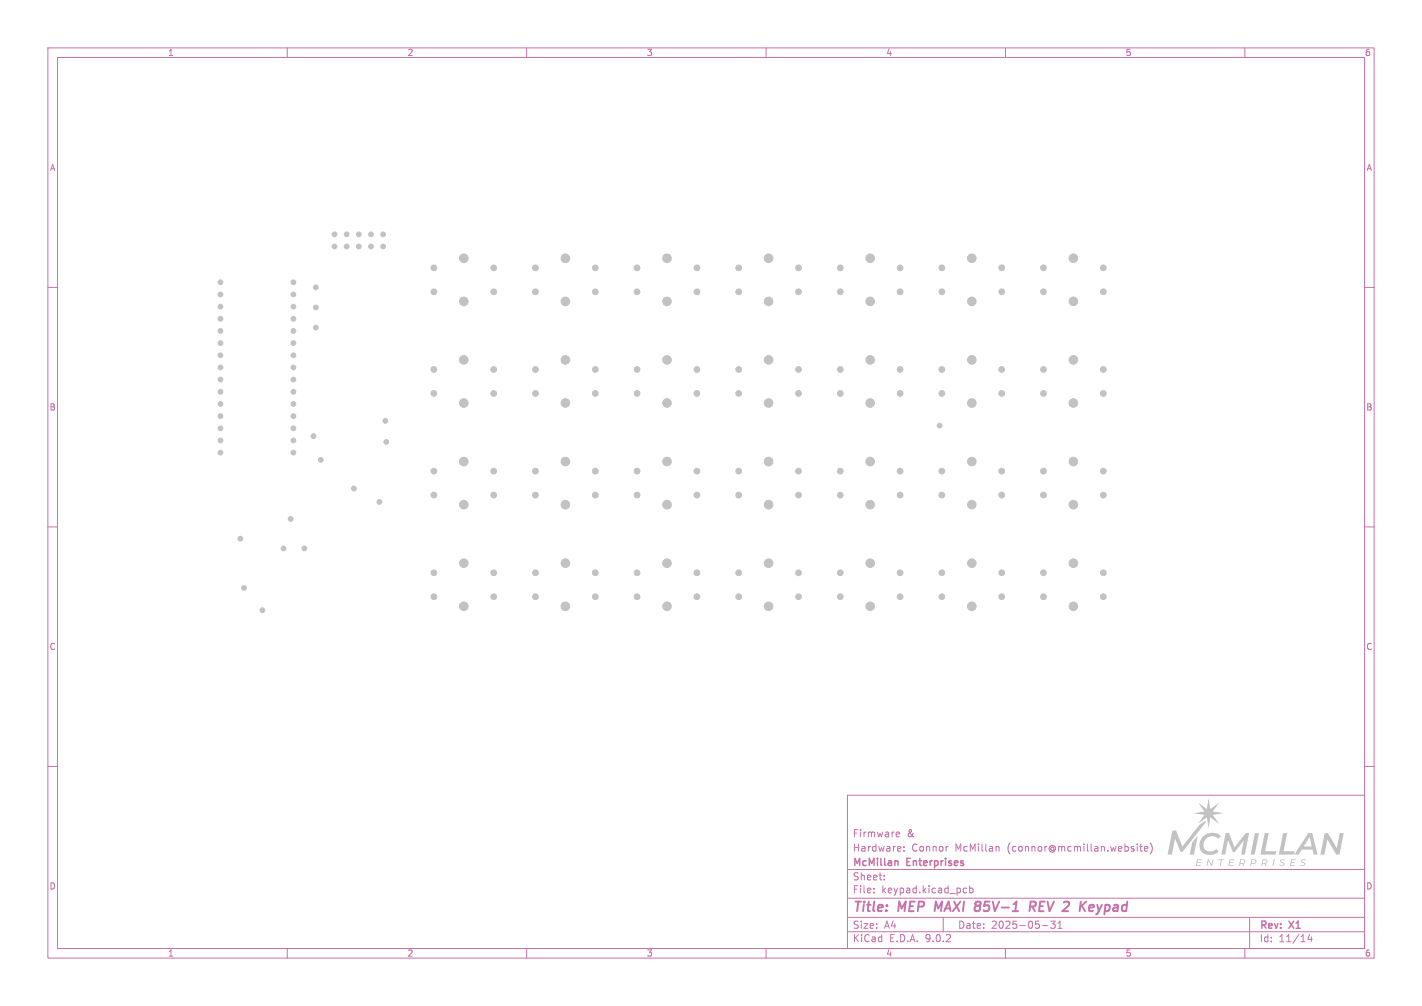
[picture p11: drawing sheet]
<svg xmlns="http://www.w3.org/2000/svg" width="297mm" height="210mm" viewBox="0 0 297 210" stroke-linecap="round" stroke-linejoin="round" font-family="sans-serif">
<defs><g id="words">
<g font-size="2.8" fill="#c872ab">
<text x="178" y="190.9">Title:</text>
<text x="187.7" y="190.9">MEP</text>
<text x="196.1" y="190.9">MAXI</text>
<text x="205.3" y="190.9">85V-1</text>
<text x="217.5" y="190.9">REV 2</text>
<text x="229.6" y="190.9">Keypad</text>
</g>
<g font-size="2.1" fill="#c872ab">
<text x="178" y="178">Hardware:</text>
<text x="178" y="175">Firmware</text>
<text x="189.4" y="175">&amp;</text>
<text x="190.4" y="178">Connor</text>
<text x="199.5" y="178">McMillan</text>
<text x="210.5" y="178">(connor@mcmillan.website)</text>
<text x="178" y="184">Sheet:</text>
<text x="178" y="181.2">McMillan</text>
<text x="189.5" y="181.2">Enterprises</text>
<text x="178" y="186.7">File:</text>
<text x="184.1" y="186.7">keypad.kicad_pcb</text>
<text x="178" y="196.9">KiCad</text>
<text x="178" y="194.1">Size:</text>
<text x="184.7" y="194.1">A4</text>
<text x="185.7" y="196.9">E.D.A.</text>
<text x="193.3" y="196.9">9.0.2</text>
<text x="200" y="194.1">Date:</text>
<text x="207" y="194.1">2025-05-31</text>
<text x="263" y="194.3">Rev:</text>
<text x="263" y="196.9">Id:</text>
<text x="267.1" y="196.9">11/14</text>
<text x="269.4" y="194.3">X1</text>
</g>
<g font-size="1.8" fill="#c872ab">
<text x="35" y="11.9">1</text>
<text x="85" y="11.9">2</text>
<text x="135" y="11.9">3</text>
<text x="185" y="11.9">4</text>
<text x="235" y="11.9">5</text>
<text x="285" y="11.9">6</text>
<text x="10.3" y="35.9">A</text>
<text x="285.4" y="35.9">A</text>
<text x="10.3" y="85.9">B</text>
<text x="285.3" y="85.9">B</text>
<text x="10.3" y="135.9">C</text>
<text x="285.3" y="135.9">C</text>
<text x="10.3" y="185.9">D</text>
<text x="285.3" y="185.9">D</text>
<text x="35" y="199.9">1</text>
<text x="85" y="199.9">2</text>
<text x="135" y="199.9">3</text>
<text x="185" y="199.9">4</text>
<text x="235" y="199.9">5</text>
<text x="285" y="199.9">6</text>
</g>
</g></defs>
<g fill="none" stroke="#c872ab" stroke-width=".21">
<path d="M10 10h277v190h-277zM12 12h273v186h-273zM60 10v2M110 10v2M160 10v2M210 10v2M260 10v2M10 60h2M285 60h2M10 110h2M285 110h2M10 160h2"/>
<path d="M177 166h108v32h-108zM187.2 174.6h.6M187.2 173.8l.5-.1 .2 .4-.7 .1M188.8 177.6v.1M188.8 176.8v.1M197.9 176.7h.1M208.2 176.7l.5 .2v.8M237.5 176.2v.1M237.5 176.7v1M238 176.7h.6M238.2 176.2v1.3l.4 .2M239 177.2l.7-.1v-.3l-.5-.1-.2 .2 .1 .7h.6"/>
<path d="M240.2 176a1.72 1.72 0 0 1 0 2.3M285 160h2M60 198v2M110 198v2M160 198v2M177 194.5h108M177 191.5h108M177 187.5h108M177 181.5h108M182.5 186.3v.1M182.5 185.5v.1M184.7 183.6v.1"/>
<path d="M184.7 182.8v.1M197 191.5v3M201.3 186.3h.6M201.3 185.5h.6M202.5 185.5l.5-.1 .2 .3-.1 .6h-.6M202.5 184.9v1.5M210 198v2M217.7 193.2h1.2M219.5 192.3h.9l-.5 .6 .4 .1v.7l-.2 .1-.6-.1M221 193.8h.8M221 192.7l.4-.4v1.5M260 198v2"/>
<path d="M261 191.5v6.5M273.5 195l-.3 1.1h.9M273.9 195.6v1"/>
</g>
<path d="M195.5 188.2l-.3 2M204 189.1h.4M204.1 188.2h.4M204.4 189.1l.2 .1M204.6 190l-.3 .2M204.6 189l-.2 .1M215.1 189.3h.8l.3-.2a.51 .51 0 0 0-.2-.9h-.7l-.3 2M215.6 189.3l.6 .9M227.8 188.9l.6 .1 .1 .4-1 .1M228.3 190.1l-.6 .1" fill="none" stroke="#c872ab" stroke-width=".4"/>
<path d="M187.3 179.7l.3 .2v.8" fill="none" stroke="#c872ab" stroke-width=".3"/>
<g fill="#c2c2c2">
<path d="M271.8 179.5l.5-.1 .5 .1-.1 .1-.5-.1-.3 .2 .1 .2 .6 .3v.3l-.2 .2-.5 .1-.4-.2 .1-.1 .5 .1 .3-.2v-.1l-.6-.3z"/>
<path d="M269.7 179.4h1l-.1 .2h-.8v.4h.7l-.1 .1h-.7l-.1 .5h.8v.2h-1z"/>
<path d="M267.5 179.5l.4-.1 .5 .1-.1 .1-.4-.1-.3 .2v.2l.7 .3v.3l-.3 .2-.4 .1-.4-.2 .1-.1 .5 .1 .3-.2-.1-.1-.6-.3z"/>
<path d="M266 179.4h.2l-.2 1.4h-.2z"/>
<path d="M263.7 179.4h.7l.3 .2v.4l-.4 .3 .3 .5h-.2l-.3-.5h-.4l-.1 .5h-.2l.1-.6h.8l.2-.3-.1-.3h-.5l-.2 .6h-.2z"/>
<path d="M261.4 179.4h.8l.2 .5-.3 .4h-.7l-.1 .5h-.2l.1-.6h.8l.2-.3-.1-.3h-.5l-.2 .6h-.2z"/>
<path d="M259 179.4h.7l.3 .2v.4l-.3 .3 .2 .5h-.2l-.2-.5h-.4l-.1 .5h-.2l.1-.6h.7l.3-.3-.1-.3h-.6l-.1 .6h-.2z"/>
<path d="M256.8 179.4h1v.2h-.8l-.1 .4h.7v.1h-.7l-.1 .5h.8v.2h-1.1z"/>
<path d="M254.6 179.4h1.1v.2h-.5l-.2 1.2h-.2l.2-1.2h-.5z"/>
<path d="M252.2 179.4h.2l.6 1.1 .2-1.1h.2l-.2 1.4h-.2l-.6-1.1-.2 1.1h-.2z"/>
<path d="M250 179.4h1v.2h-.8l-.1 .4h.7v.1h-.7l-.1 .5h.8v.2h-1.1z"/>
<path d="M276.7 173.9h.7l1.8 3.2 .6-3.2h.9l-.9 4.5h-.7l-1.9-3.1-.6 3.1h-.8z"/>
<path d="M273.3 173.9h.8l1.1 4.5h-.8l-.3-1h-2.2l-.7 1h-.9l1.1-1.7h2.6l-.5-2-1.2 2h-.9z"/>
<path d="M268 173.9h.8l-.7 3.8h2.3l-.1 .7h-3.2z"/>
<path d="M264.2 173.9h.8l-.8 3.8h2.4l-.2 .7h-3.1z"/>
<path d="M262.1 173.9h.8l-.9 4.5h-.8z"/>
<path d="M256 173.9h.7l1.2 3 2.3-3h.7l-.9 4.5h-.8l.6-2.9-1.9 2.4h-.4l-1-2.5-.6 3h-.8z"/>
<path d="M251.3 174.6a2.63 2.63 0 0 1 3.7 0l-.6 .5-.5-.4-.7-.1a1.7 1.7 0 0 0-1.7 1 1.7 1.7 0 0 0 .5 2l1.1 .1 .9-.5 .5 .5a2.27 2.27 0 0 1-2.4 .7 2.27 2.27 0 0 1-1.6-2l.2-.9z"/>
<path d="M244.9 173.4h.7l1.4 3.3 3.4-4.4 1.4-1v.3l-4.8 6.2h-.4l-1.2-2.8-.6 3.4h-.9z"/>
<path d="M250.2 167.5l1.9 1.4 .3-2.3 .4 2.3 1.8-1.4-1.3 1.9 2.3 .4-2.3 .3 1.3 1.9-1.8-1.4-.4 2.3-.3-2.3-1.9 1.4 1.4-1.9-2.3-.3 2.3-.4z"/>
<path d="M249.6 173.4l-2.6 3.3z"/>
<path d="M250.2 174.4l-.8 4h-.9l.5-2.4z"/>
</g>
<g fill="#c2c2c2" stroke="#c2c2c2" stroke-width=".21">
<circle cx="65.5" cy="91.1" r=".5"/>
<circle cx="230.4" cy="60.9" r=".6"/>
<circle cx="217.9" cy="60.9" r=".6"/>
<circle cx="230.4" cy="55.9" r=".6"/>
<circle cx="217.9" cy="55.9" r=".6"/>
<circle cx="224.2" cy="62.9" r=".9"/>
<circle cx="224.2" cy="53.9" r=".9"/>
<circle cx="209.2" cy="82.1" r=".6"/>
<circle cx="196.7" cy="82.1" r=".6"/>
<circle cx="209.2" cy="77.1" r=".6"/>
<circle cx="196.7" cy="77.1" r=".6"/>
<circle cx="203" cy="84.1" r=".9"/>
<circle cx="203" cy="75.1" r=".9"/>
<circle cx="103.1" cy="82.1" r=".6"/>
<circle cx="90.6" cy="82.1" r=".6"/>
<circle cx="103.1" cy="77.1" r=".6"/>
<circle cx="90.6" cy="77.1" r=".6"/>
<circle cx="96.9" cy="84.1" r=".9"/>
<circle cx="96.9" cy="75.1" r=".9"/>
<circle cx="59.2" cy="114.5" r=".5"/>
<circle cx="145.6" cy="82.1" r=".6"/>
<circle cx="133.1" cy="82.1" r=".6"/>
<circle cx="145.6" cy="77.1" r=".6"/>
<circle cx="133.1" cy="77.1" r=".6"/>
<circle cx="139.3" cy="84.1" r=".9"/>
<circle cx="139.3" cy="75.1" r=".9"/>
<circle cx="124.3" cy="82.1" r=".6"/>
<circle cx="111.8" cy="82.1" r=".6"/>
<circle cx="124.3" cy="77.1" r=".6"/>
<circle cx="111.8" cy="77.1" r=".6"/>
<circle cx="118.1" cy="84.1" r=".9"/>
<circle cx="118.1" cy="75.1" r=".9"/>
<circle cx="188" cy="124.6" r=".6"/>
<circle cx="175.5" cy="124.6" r=".6"/>
<circle cx="188" cy="119.6" r=".6"/>
<circle cx="175.5" cy="119.6" r=".6"/>
<circle cx="181.7" cy="126.6" r=".9"/>
<circle cx="181.7" cy="117.6" r=".9"/>
<circle cx="145.6" cy="124.6" r=".6"/>
<circle cx="133.1" cy="124.6" r=".6"/>
<circle cx="145.6" cy="119.6" r=".6"/>
<circle cx="133.1" cy="119.6" r=".6"/>
<circle cx="139.3" cy="126.6" r=".9"/>
<circle cx="139.3" cy="117.6" r=".9"/>
<circle cx="166.8" cy="60.9" r=".6"/>
<circle cx="154.3" cy="60.9" r=".6"/>
<circle cx="166.8" cy="55.9" r=".6"/>
<circle cx="154.3" cy="55.9" r=".6"/>
<circle cx="160.5" cy="62.9" r=".9"/>
<circle cx="160.5" cy="53.9" r=".9"/>
<circle cx="188" cy="60.9" r=".6"/>
<circle cx="175.5" cy="60.9" r=".6"/>
<circle cx="188" cy="55.9" r=".6"/>
<circle cx="175.5" cy="55.9" r=".6"/>
<circle cx="181.7" cy="62.9" r=".9"/>
<circle cx="181.7" cy="53.9" r=".9"/>
<circle cx="46" cy="94.5" r=".5"/>
<circle cx="46" cy="91.9" r=".5"/>
<circle cx="46" cy="89.4" r=".5"/>
<circle cx="46" cy="86.9" r=".5"/>
<circle cx="46" cy="84.3" r=".5"/>
<circle cx="46" cy="81.8" r=".5"/>
<circle cx="46" cy="79.2" r=".5"/>
<circle cx="46" cy="76.7" r=".5"/>
<circle cx="46" cy="74.2" r=".5"/>
<circle cx="46" cy="71.6" r=".5"/>
<circle cx="46" cy="69.1" r=".5"/>
<circle cx="46" cy="66.5" r=".5"/>
<circle cx="46" cy="64" r=".5"/>
<circle cx="46" cy="61.5" r=".5"/>
<circle cx="46" cy="58.9" r=".5"/>
<circle cx="61.3" cy="58.9" r=".5"/>
<circle cx="61.3" cy="61.5" r=".5"/>
<circle cx="61.3" cy="64" r=".5"/>
<circle cx="61.3" cy="66.5" r=".5"/>
<circle cx="61.3" cy="69.1" r=".5"/>
<circle cx="61.3" cy="71.6" r=".5"/>
<circle cx="61.3" cy="74.2" r=".5"/>
<circle cx="61.3" cy="76.7" r=".5"/>
<circle cx="61.3" cy="79.2" r=".5"/>
<circle cx="61.3" cy="81.8" r=".5"/>
<circle cx="61.3" cy="84.3" r=".5"/>
<circle cx="61.3" cy="86.9" r=".5"/>
<circle cx="61.3" cy="89.4" r=".5"/>
<circle cx="61.3" cy="91.9" r=".5"/>
<circle cx="61.3" cy="94.5" r=".5"/>
<circle cx="166.8" cy="103.3" r=".6"/>
<circle cx="154.3" cy="103.3" r=".6"/>
<circle cx="166.8" cy="98.3" r=".6"/>
<circle cx="154.3" cy="98.3" r=".6"/>
<circle cx="160.5" cy="105.3" r=".9"/>
<circle cx="160.5" cy="96.3" r=".9"/>
<circle cx="80.7" cy="92.3" r=".5"/>
<circle cx="67" cy="96" r=".5"/>
<circle cx="66" cy="68.4" r=".5"/>
<circle cx="124.3" cy="124.6" r=".6"/>
<circle cx="111.8" cy="124.6" r=".6"/>
<circle cx="124.3" cy="119.6" r=".6"/>
<circle cx="111.8" cy="119.6" r=".6"/>
<circle cx="118.1" cy="126.6" r=".9"/>
<circle cx="118.1" cy="117.6" r=".9"/>
<circle cx="145.6" cy="103.3" r=".6"/>
<circle cx="133.1" cy="103.3" r=".6"/>
<circle cx="145.6" cy="98.3" r=".6"/>
<circle cx="133.1" cy="98.3" r=".6"/>
<circle cx="139.3" cy="105.3" r=".9"/>
<circle cx="139.3" cy="96.3" r=".9"/>
<circle cx="50.2" cy="112.4" r=".5"/>
<circle cx="103.1" cy="103.3" r=".6"/>
<circle cx="90.6" cy="103.3" r=".6"/>
<circle cx="103.1" cy="98.3" r=".6"/>
<circle cx="90.6" cy="98.3" r=".6"/>
<circle cx="96.9" cy="105.3" r=".9"/>
<circle cx="96.9" cy="96.3" r=".9"/>
<circle cx="124.3" cy="103.3" r=".6"/>
<circle cx="111.8" cy="103.3" r=".6"/>
<circle cx="124.3" cy="98.3" r=".6"/>
<circle cx="111.8" cy="98.3" r=".6"/>
<circle cx="118.1" cy="105.3" r=".9"/>
<circle cx="118.1" cy="96.3" r=".9"/>
<circle cx="66" cy="64.2" r=".5"/>
<circle cx="230.4" cy="82.1" r=".6"/>
<circle cx="217.9" cy="82.1" r=".6"/>
<circle cx="230.4" cy="77.1" r=".6"/>
<circle cx="217.9" cy="77.1" r=".6"/>
<circle cx="224.2" cy="84.1" r=".9"/>
<circle cx="224.2" cy="75.1" r=".9"/>
<circle cx="73.9" cy="102" r=".5"/>
<circle cx="230.4" cy="124.6" r=".6"/>
<circle cx="217.9" cy="124.6" r=".6"/>
<circle cx="230.4" cy="119.6" r=".6"/>
<circle cx="217.9" cy="119.6" r=".6"/>
<circle cx="224.2" cy="126.6" r=".9"/>
<circle cx="224.2" cy="117.6" r=".9"/>
<circle cx="79.2" cy="104.8" r=".5"/>
<circle cx="196.2" cy="88.9" r=".5"/>
<circle cx="188" cy="82.1" r=".6"/>
<circle cx="175.5" cy="82.1" r=".6"/>
<circle cx="188" cy="77.1" r=".6"/>
<circle cx="175.5" cy="77.1" r=".6"/>
<circle cx="181.7" cy="84.1" r=".9"/>
<circle cx="181.7" cy="75.1" r=".9"/>
<circle cx="63.6" cy="114.5" r=".5"/>
<circle cx="209.2" cy="60.9" r=".6"/>
<circle cx="196.7" cy="60.9" r=".6"/>
<circle cx="209.2" cy="55.9" r=".6"/>
<circle cx="196.7" cy="55.9" r=".6"/>
<circle cx="203" cy="62.9" r=".9"/>
<circle cx="203" cy="53.9" r=".9"/>
<circle cx="188" cy="103.3" r=".6"/>
<circle cx="175.5" cy="103.3" r=".6"/>
<circle cx="188" cy="98.3" r=".6"/>
<circle cx="175.5" cy="98.3" r=".6"/>
<circle cx="181.7" cy="105.3" r=".9"/>
<circle cx="181.7" cy="96.3" r=".9"/>
<circle cx="51" cy="122.7" r=".5"/>
<circle cx="60.7" cy="108.3" r=".5"/>
<circle cx="103.1" cy="124.6" r=".6"/>
<circle cx="90.6" cy="124.6" r=".6"/>
<circle cx="103.1" cy="119.6" r=".6"/>
<circle cx="90.6" cy="119.6" r=".6"/>
<circle cx="96.9" cy="126.6" r=".9"/>
<circle cx="96.9" cy="117.6" r=".9"/>
<circle cx="124.3" cy="60.9" r=".6"/>
<circle cx="111.8" cy="60.9" r=".6"/>
<circle cx="124.3" cy="55.9" r=".6"/>
<circle cx="111.8" cy="55.9" r=".6"/>
<circle cx="118.1" cy="62.9" r=".9"/>
<circle cx="118.1" cy="53.9" r=".9"/>
<circle cx="66" cy="60" r=".5"/>
<circle cx="209.2" cy="124.6" r=".6"/>
<circle cx="196.7" cy="124.6" r=".6"/>
<circle cx="209.2" cy="119.6" r=".6"/>
<circle cx="196.7" cy="119.6" r=".6"/>
<circle cx="203" cy="126.6" r=".9"/>
<circle cx="203" cy="117.6" r=".9"/>
<circle cx="54.8" cy="127.4" r=".5"/>
<circle cx="145.6" cy="60.9" r=".6"/>
<circle cx="133.1" cy="60.9" r=".6"/>
<circle cx="145.6" cy="55.9" r=".6"/>
<circle cx="133.1" cy="55.9" r=".6"/>
<circle cx="139.3" cy="62.9" r=".9"/>
<circle cx="139.3" cy="53.9" r=".9"/>
<circle cx="209.2" cy="103.3" r=".6"/>
<circle cx="196.7" cy="103.3" r=".6"/>
<circle cx="209.2" cy="98.3" r=".6"/>
<circle cx="196.7" cy="98.3" r=".6"/>
<circle cx="203" cy="105.3" r=".9"/>
<circle cx="203" cy="96.3" r=".9"/>
<circle cx="230.4" cy="103.3" r=".6"/>
<circle cx="217.9" cy="103.3" r=".6"/>
<circle cx="230.4" cy="98.3" r=".6"/>
<circle cx="217.9" cy="98.3" r=".6"/>
<circle cx="224.2" cy="105.3" r=".9"/>
<circle cx="224.2" cy="96.3" r=".9"/>
<circle cx="166.8" cy="82.1" r=".6"/>
<circle cx="154.3" cy="82.1" r=".6"/>
<circle cx="166.8" cy="77.1" r=".6"/>
<circle cx="154.3" cy="77.1" r=".6"/>
<circle cx="160.5" cy="84.1" r=".9"/>
<circle cx="160.5" cy="75.1" r=".9"/>
<circle cx="103.1" cy="60.9" r=".6"/>
<circle cx="90.6" cy="60.9" r=".6"/>
<circle cx="103.1" cy="55.9" r=".6"/>
<circle cx="90.6" cy="55.9" r=".6"/>
<circle cx="96.9" cy="62.9" r=".9"/>
<circle cx="96.9" cy="53.9" r=".9"/>
<circle cx="166.8" cy="124.6" r=".6"/>
<circle cx="154.3" cy="124.6" r=".6"/>
<circle cx="166.8" cy="119.6" r=".6"/>
<circle cx="154.3" cy="119.6" r=".6"/>
<circle cx="160.5" cy="126.6" r=".9"/>
<circle cx="160.5" cy="117.6" r=".9"/>
<circle cx="80.5" cy="87.9" r=".5"/>
<circle cx="80" cy="51.5" r=".5"/>
<circle cx="80" cy="48.9" r=".5"/>
<circle cx="77.5" cy="51.5" r=".5"/>
<circle cx="77.5" cy="48.9" r=".5"/>
<circle cx="74.9" cy="51.5" r=".5"/>
<circle cx="74.9" cy="48.9" r=".5"/>
<circle cx="72.4" cy="51.5" r=".5"/>
<circle cx="72.4" cy="48.9" r=".5"/>
<circle cx="69.9" cy="51.5" r=".5"/>
<circle cx="69.9" cy="48.9" r=".5"/>
</g>
<use href="#words"/>
</svg>
